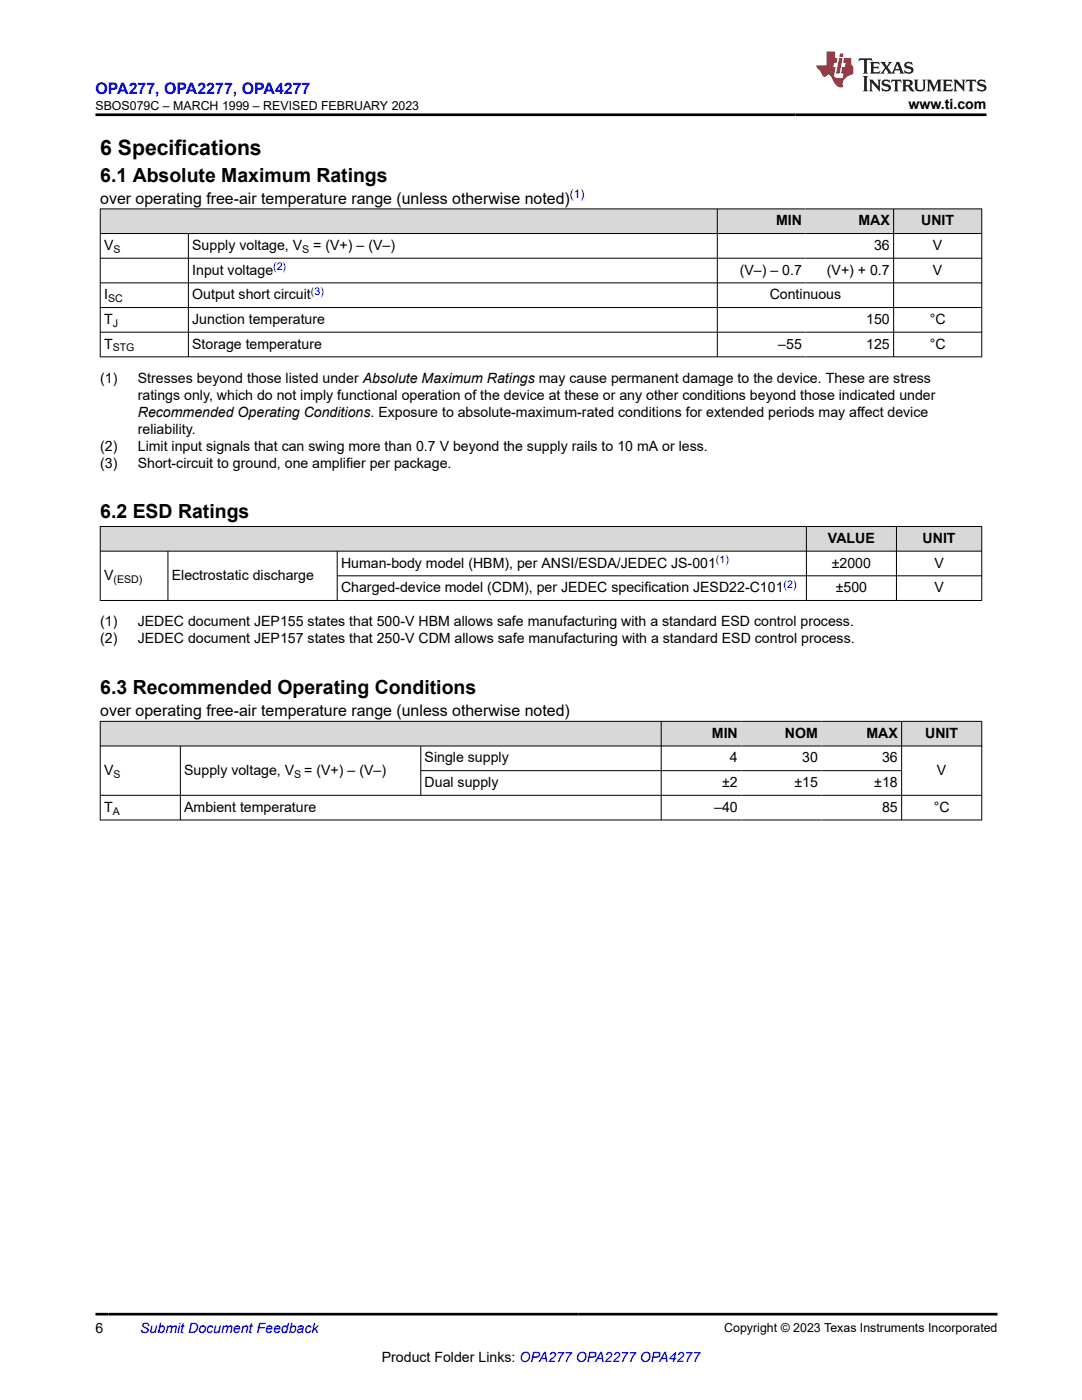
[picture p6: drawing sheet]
<svg xmlns="http://www.w3.org/2000/svg" width="216mm" height="279mm" viewBox="0 0 216 279" stroke-linecap="round" stroke-linejoin="round" font-family="sans-serif">
<defs><g id="words">
<text font-size="4.2" x="20" y="30.9">6 Specifications</text>
<g font-size="3.9">
<text x="20" y="36.3">6.1 Absolute Maximum Ratings</text>
<text x="20" y="103.4">6.2 ESD Ratings</text>
<text x="20" y="138.5">6.3 Recommended Operating Conditions</text>
</g>
<text font-size="3.2" fill="#00f" x="19" y="18.7">OPA277, OPA2277, OPA4277</text>
<g font-size="3.2">
<text x="20" y="40.6">over operating free-air temperature range (unless otherwise noted)</text>
<text x="20" y="142.9">over operating free-air temperature range (unless otherwise noted)</text>
</g>
<g font-size="2.8">
<text x="181.3" y="21.8">www.ti.com</text>
<text x="154.8" y="45">MIN</text>
<text x="171.3" y="45">MAX</text>
<text x="183.8" y="45">UNIT</text>
<text x="20.8" y="49.9">V</text>
<text x="38.4" y="49.9">Supply voltage, V</text>
<text x="62.5" y="49.9">= (V+) – (V–)</text>
<text x="174.4" y="49.9">36</text>
<text x="186.2" y="49.9">V</text>
<text x="20.8" y="59.7">I</text>
<text x="38.4" y="54.8">Input voltage</text>
<text x="38.4" y="59.7">Output short circuit</text>
<text x="147.6" y="54.8">(V–) – 0.7</text>
<text x="153.6" y="59.7">Continuous</text>
<text x="165" y="54.8">(V+) + 0.7</text>
<text x="186.2" y="54.8">V</text>
<text x="20.8" y="64.6">T</text>
<text x="38.4" y="64.6">Junction temperature</text>
<text x="172.8" y="64.6">150</text>
<text x="185.5" y="64.6">°C</text>
<text x="20.8" y="69.6">T</text>
<text x="38.4" y="69.6">Storage temperature</text>
<text x="155.3" y="69.6">–55</text>
<text x="172.8" y="69.6">125</text>
<text x="185.5" y="69.6">°C</text>
<text x="20" y="76.4">(1)</text>
<text x="27.5" y="76.4">Stresses beyond those listed under Absolute Maximum Ratings may cause permanent damage to the device. These are stress</text>
<text x="27.5" y="79.8">ratings only, which do not imply functional operation of the device at these or any other conditions beyond those indicated under</text>
<text x="27.5" y="83.1">Recommended Operating Conditions. Exposure to absolute-maximum-rated conditions for extended periods may affect device</text>
<text x="20" y="89.9">(2)</text>
<text x="27.5" y="86.5">reliability.</text>
<text x="27.5" y="89.9">Limit input signals that can swing more than 0.7 V beyond the supply rails to 10 mA or less.</text>
<text x="20" y="93.3">(3)</text>
<text x="27.5" y="93.3">Short-circuit to ground, one amplifier per package.</text>
<text x="68.1" y="113.3">Human-body model (HBM), per ANSI/ESDA/JEDEC JS-001</text>
<text x="165.2" y="108.3">VALUE</text>
<text x="166" y="113.3">±2000</text>
<text x="184.1" y="108.3">UNIT</text>
<text x="186.4" y="113.3">V</text>
<text x="20.8" y="115.7">V</text>
<text x="34.3" y="115.7">Electrostatic discharge</text>
<text x="68.1" y="118.2">Charged-device model (CDM), per JEDEC specification JESD22-C101</text>
<text x="166.8" y="118.2">±500</text>
<text x="186.4" y="118.2">V</text>
<text x="20" y="125">(1)</text>
<text x="27.5" y="125">JEDEC document JEP155 states that 500-V HBM allows safe manufacturing with a standard ESD control process.</text>
<text x="20" y="128.4">(2)</text>
<text x="27.5" y="128.4">JEDEC document JEP157 states that 250-V CDM allows safe manufacturing with a standard ESD control process.</text>
<text x="142" y="147.2">MIN</text>
<text x="156.6" y="147.2">NOM</text>
<text x="172.9" y="147.2">MAX</text>
<text x="184.6" y="147.2">UNIT</text>
<text x="20.8" y="154.6">V</text>
<text x="36.8" y="154.6">Supply voltage, V</text>
<text x="60.7" y="154.6">= (V+) – (V–)</text>
<text x="84.7" y="152.2">Single supply</text>
<text x="145.7" y="152.2">4</text>
<text x="160.1" y="152.2">30</text>
<text x="176" y="152.2">36</text>
<text x="187" y="154.6">V</text>
<text x="20.8" y="162">T</text>
<text x="36.8" y="162">Ambient temperature</text>
<text x="84.7" y="157.1">Dual supply</text>
<text x="142.5" y="162">–40</text>
<text x="144.1" y="157.1">±2</text>
<text x="158.5" y="157.1">±15</text>
<text x="174.5" y="157.1">±18</text>
<text x="176" y="162">85</text>
<text x="186.3" y="162">°C</text>
<text x="19" y="266.1">6</text>
<text x="76.2" y="271.7">Product Folder Links: OPA277 OPA2277 OPA4277</text>
</g>
<text font-size="2.8" fill="#00f" x="28" y="266.1">Submit Document Feedback</text>
<g font-size="2.5">
<text x="19" y="21.9">SBOS079C – MARCH 1999 – REVISED FEBRUARY 2023</text>
<text x="144.5" y="265.8">Copyright © 2023 Texas Instruments Incorporated</text>
</g>
<text font-size="2.4" fill="#00f" x="113.7" y="39.6">(1)</text>
<g font-size="2.1">
<text x="22.6" y="50.4">S</text>
<text x="60.3" y="50.4">S</text>
<text x="21.6" y="60.3">SC</text>
<text x="22.5" y="65.2">J</text>
<text x="22.5" y="70.1">STG</text>
<text x="22.6" y="116.3">(ESD)</text>
<text x="22.6" y="155.2">S</text>
<text x="58.7" y="155.2">S</text>
<text x="22.5" y="162.6">A</text>
</g>
<g font-size="2.1" fill="#00f">
<text x="54.5" y="53.9">(2)</text>
<text x="62" y="58.8">(3)</text>
<text x="142.9" y="112.3">(1)</text>
<text x="156.4" y="117.3">(2)</text>
</g>
</g></defs>
<g fill="#d8d8d8">
<path d="M20 41.7h175.9v4.9h-175.9z" fill-rule="evenodd"/>
<path d="M20.1 41.8h123v4.7h-123z" fill-rule="evenodd"/>
<path d="M143.2 41.8h17.5v4.7h-17.5z" fill-rule="evenodd"/>
<path d="M160.7 41.8h17.5v4.7h-17.5z" fill-rule="evenodd"/>
<path d="M178.4 41.8h17.4v4.7h-17.4z" fill-rule="evenodd"/>
</g>
<path d="M19.9 41.7h176.1M19.9 46.6h176.1M19.9 51.5h176.1M19.9 56.5h176.1M20 41.6v29.7M37.6 46.6v24.7M143.1 41.6v29.7M178.3 41.6v29.7M195.9 41.6v29.7M19.9 61.4h176.1M19.9 66.3h176.1M19.9 71.2h176.1" fill="none" stroke="#000" stroke-width=".2"/>
<g fill="#d8d8d8">
<path d="M20 105.1h175.9v4.9h-175.9z" fill-rule="evenodd"/>
<path d="M20.1 105.1h140.7v4.8h-140.7z" fill-rule="evenodd"/>
<path d="M161 105.1h17.8v4.8h-17.8z" fill-rule="evenodd"/>
<path d="M178.9 105.1h16.9v4.8h-16.9z" fill-rule="evenodd"/>
</g>
<path d="M19.9 105.1h176.1M19.9 110h176.1M19.9 119.8h176.1M20 105v14.9M33.5 110v9.9M67.3 110v9.9M67.3 114.9h128.7M160.9 105v14.9M178.9 105v14.9M195.9 105v14.9" fill="none" stroke="#000" stroke-width=".2"/>
<g fill="#d8d8d8">
<path d="M20 144h175.9v4.9h-175.9z" fill-rule="evenodd"/>
<path d="M20.1 144h111.8v4.8h-111.8z" fill-rule="evenodd"/>
<path d="M132 144h15.9v4.8h-15.9z" fill-rule="evenodd"/>
<path d="M147.9 144h16v4.8h-16z" fill-rule="evenodd"/>
<path d="M163.9 144h15.9v4.8h-15.9z" fill-rule="evenodd"/>
<path d="M180 144h15.8v4.8h-15.8z" fill-rule="evenodd"/>
</g>
<path d="M19.9 144h176.1M19.9 148.9h176.1M19.9 158.7h176.1M20 143.9v19.8M36 148.9v14.8M84 148.9v9.9M84 153.8h96M131.9 143.9v19.8M179.9 143.9v19.8M195.9 143.9v19.8M19.9 163.6h176.1" fill="none" stroke="#000" stroke-width=".2"/>
<path d="M171.5 11.6l-.2 .6 .5-.2h.6v.1v2.2l-.2 .4h1l-.2-.4v-2.2v-.1h.5l.5 .2-.1-.6zM173.6 12.4l.2 .3v1.6l-.2 .4h1.9l.1-.6a1.08 1.08 0 0 1-1.3 .2v-.7h.6l.4 .2v-.7l-.4 .2h-.6v-.5l.2-.2a1 1 0 0 1 1 .3l-.1-.5zM175.7 12.4l.9 1.1-1 1.2h.9l-.2-.2 .5-.8 .4 .8-.2 .2h1.6l-.2-.2 .2-.5h.9l.1 .5-.1 .2h.9l-.2-.4-.8-1.9h-.5l-.9 2.1-.9-1.1 .9-1h-.8l.2 .2-.4 .6-.4-.6 .2-.2zM179 12.8l.4 1h-.7zM180.7 12.5a.65 .65 0 0 0-.2 .7 .65 .65 0 0 0 .6 .5l.6 .1 .1 .3a.79 .79 0 0 1-.7 .4 .79 .79 0 0 1-.7-.5l.1 .7 .2-.1a.93 .93 0 0 0 1.1 0 .93 .93 0 0 0 .4-.9 1.46 1.46 0 0 0-1.2-.6l-.1-.3a1.09 1.09 0 0 1 1.2 .2l-.2-.6-.1 .1-.5-.2zM172.2 15.2l.2 .4v2.2l-.2 .4h1l-.2-.4v-2.2l.2-.4zM173.4 15.9l.2 .4v1.5l-.2 .4h.8l-.3-.4 .1-1.3 1.6 1.8v-2l.2-.4h-.7l.1 .2 .1 1.1-1.2-1.3zM176.2 16a.65 .65 0 0 0-.2 .8 .65 .65 0 0 0 .6 .4l.6 .2 .1 .2a.79 .79 0 0 1-.7 .4 .79 .79 0 0 1-.7-.5l.1 .7 .2-.1a.93 .93 0 0 0 1.1 .1 .93 .93 0 0 0 .4-1 1.46 1.46 0 0 0-1.2-.5l-.1-.4a1.09 1.09 0 0 1 1.2 .2l-.1-.6-.2 .1-.5-.1zM177.9 15.9l-.1 .6a.63 .63 0 0 1 .8-.3v1.6l-.3 .4h1l-.2-.4v-1.6a.66 .66 0 0 1 .8 .3l-.1-.6zM180 15.9l.2 .4v1.5l-.2 .4h1l-.2-.2-.1-.7h.5l.1 .2a.79 .79 0 0 0 1.2 .6l-1-.9a.61 .61 0 0 0 .6-.6 .61 .61 0 0 0-.5-.7zM180.8 16.2h.1a.47 .47 0 0 1 .5 .1 .47 .47 0 0 1 .1 .5l-.1 .1-.7 .1zM182.3 15.9l.2 .2a2.27 2.27 0 0 0 .4 2 1.04 1.04 0 0 0 1.7-.7v-1.3l.2-.2h-.8l.2 .4v1.1a.6 .6 0 0 1-.6 .6 .6 .6 0 0 1-.6-.6v-1.1l.3-.4zM184.9 15.9l.2 .4v1.5l-.2 .4h.8l-.3-.4v-1.4l.9 1.9 .9-1.9v1.4l-.3 .4h1l-.2-.4v-1.5l.2-.4h-.8l-.7 1.5-.6-1.5zM188.1 15.9l.2 .4v1.5l-.2 .4h1.9l.1-.6a1.09 1.09 0 0 1-1.3 .2v-.7h.6l.4 .2v-.6l-.4 .2h-.6v-.6l.2-.1a1.01 1.01 0 0 1 1 .3l-.1-.6zM190.2 15.9l.3 .4v1.5l-.3 .4h.8l-.2-.4v-1.3l1.6 1.8v-2l.2-.4h-.7l.2 .2v1.1l-1.2-1.3zM192.8 15.9l-.1 .6a.63 .63 0 0 1 .8-.3v1.6l-.3 .4h1l-.2-.4v-1.6a.66 .66 0 0 1 .8 .3l-.1-.6zM195.2 16a.65 .65 0 0 0-.2 .8 .65 .65 0 0 0 .6 .4l.6 .2 .2 .2a.79 .79 0 0 1-.7 .4 .79 .79 0 0 1-.7-.5l.1 .7 .2-.1a.93 .93 0 0 0 1 .1 .93 .93 0 0 0 .5-1 1.46 1.46 0 0 0-1.3-.5v-.4a1.09 1.09 0 0 1 1.2 .2l-.2-.6-.2 .1-.5-.1z" fill="#231f20"/>
<path d="M164.9 10.3v2.7h-2l.1 .4 .8 1a.95 .95 0 0 0 1 .9 .59 .59 0 0 1 .5-.4 .59 .59 0 0 1 .5 .3l.4 .8a1.59 1.59 0 0 0 2.1 1.4 1.61 1.61 0 0 1 1-2.3l1-.3-.1-1.5a1.59 1.59 0 0 1-.3-1.7h-1.5l-.2 .9h.6l-.2 .9h-.5l-.2 .9v.3l.4 .1-.1 .9h-.7a.73 .73 0 0 1-1-.7l.3-1.5h-.5l.1-.9h.5l.2-.9h-.5v-1.3zM167.4 11.6l-.6 3.1h.7l.6-3.1zM167.6 10.7l-.1 .6h.7l.1-.6z" fill="#ed1c24"/>
<path d="M19 22.9h177.8M19 262.3h180" fill="none" stroke="#000" stroke-width=".53"/>
<use href="#words"/>
</svg>
